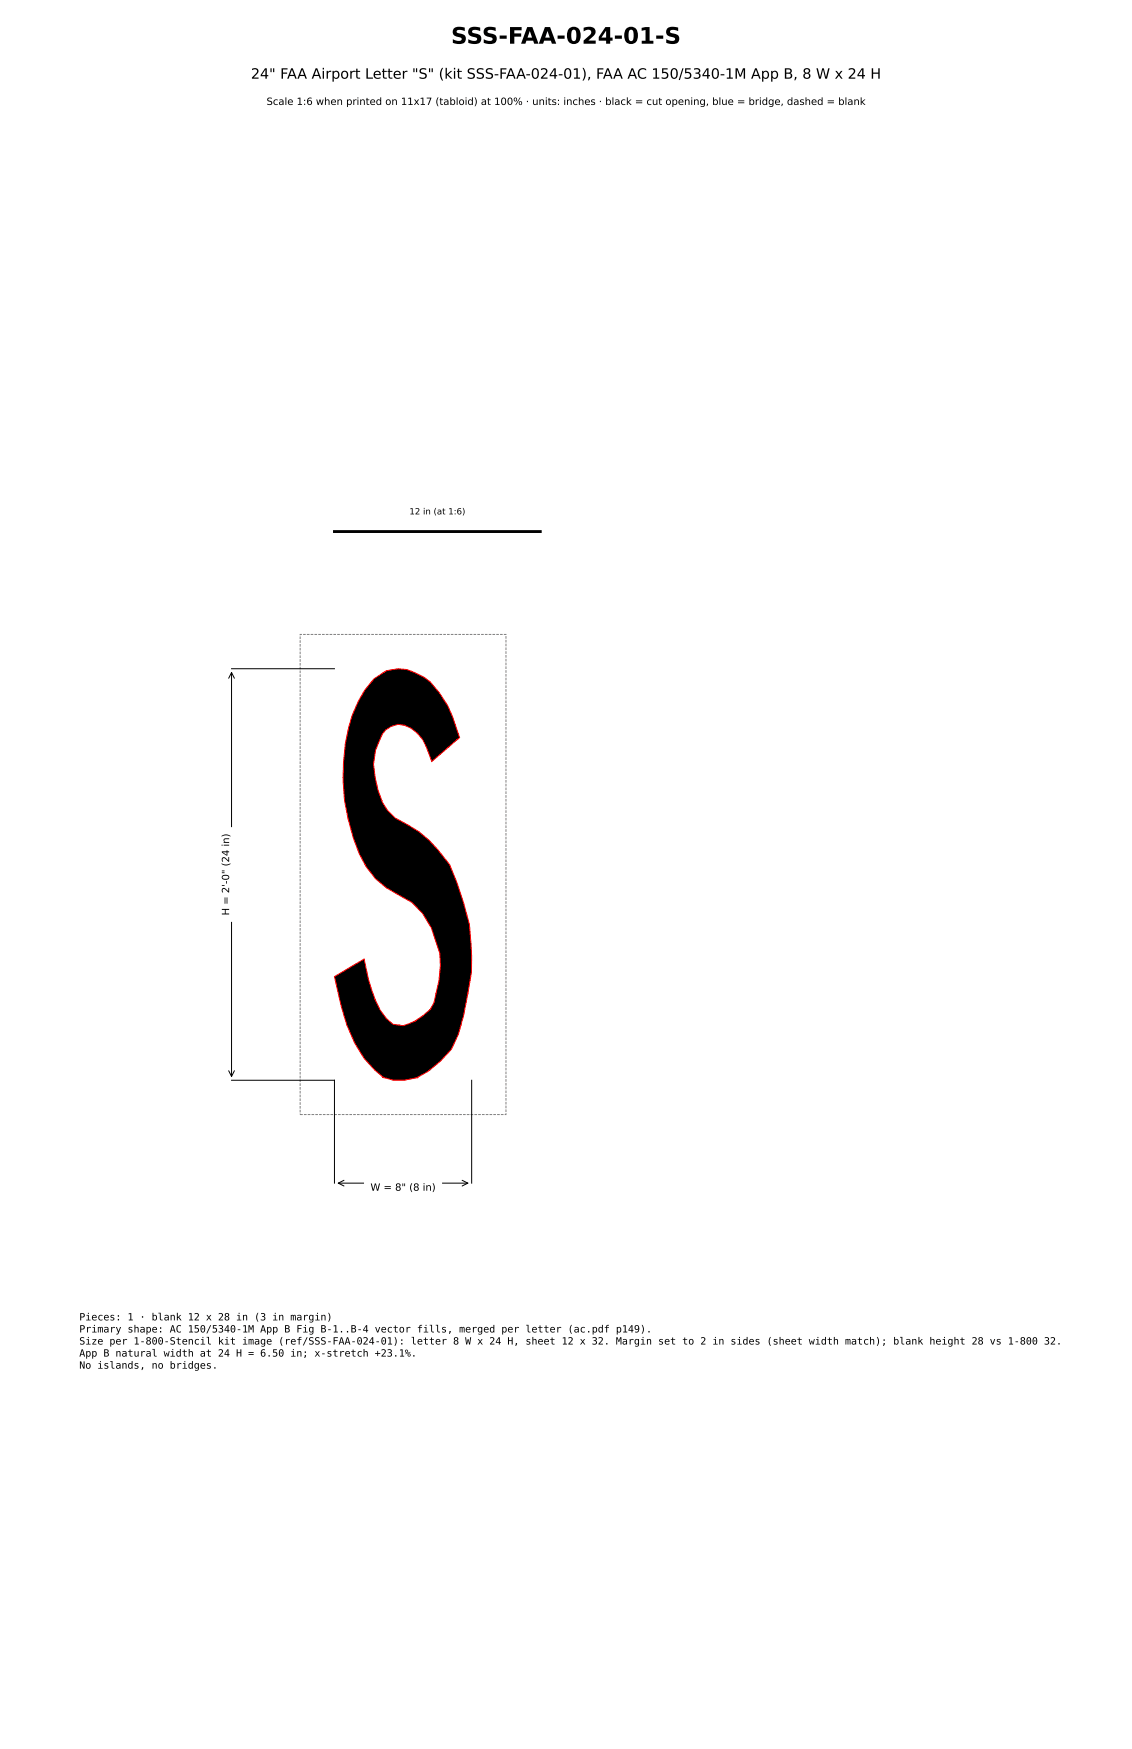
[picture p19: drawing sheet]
<svg xmlns="http://www.w3.org/2000/svg" width="279mm" height="432mm" viewBox="0 0 279 432" stroke-linecap="round" stroke-linejoin="round" font-family="sans-serif">
<defs><g id="words">
<text font-size="5.6" x="111.3" y="10.8">SSS-FAA-024-01-S</text>
<text font-size="3.5" x="61.9" y="19.4">24&quot; FAA Airport Letter &quot;S&quot; (kit SSS-FAA-024-01), FAA AC 150/5340-1M App B, 8 W x 24 H</text>
<g font-size="2.5">
<text x="65.8" y="25.9">Scale 1:6 when printed on 11x17 (tabloid) at 100% · units: inches · black = cut opening, blue = bridge, dashed = blank</text>
<text x="56.6" y="226" transform="rotate(-90 56.6 226)">H = 2'-0&quot; (24 in)</text>
<text x="91.4" y="294">W = 8&quot; (8 in)</text>
<text x="19.6" y="326">Pieces: 1 · blank 12 x 28 in (3 in margin)</text>
<text x="19.6" y="329">Primary shape: AC 150/5340-1M App B Fig B-1..B-4 vector fills, merged per letter (ac.pdf p149).</text>
<text x="19.6" y="331.9">Size per 1-800-Stencil kit image (ref/SSS-FAA-024-01): letter 8 W x 24 H, sheet 12 x 32. Margin set to 2 in sides (sheet width match); blank height 28 vs 1-800 32.</text>
<text x="19.6" y="334.9">App B natural width at 24 H = 6.50 in; x-stretch +23.1%.</text>
<text x="19.6" y="337.9">No islands, no bridges.</text>
</g>
<text font-size="2.1" x="101" y="127">12 in (at 1:6)</text>
</g></defs>
<path d="M74.1 156.6h50.8v118.6h-50.8z" fill="none" stroke="#808080" stroke-width=".25" stroke-dasharray=".7 .3" stroke-linecap="butt"/>
<path d="M92.3 167.6l3-2 1.5-.3a7.3 7.3 0 0 1 4.4 .3l3.5 1.6 1.5 1.1 1.7 2.1a22.5 22.5 0 0 1 4.5 8.6l1 3.1-6.8 5.9a20.7 20.7 0 0 0-2.7-5.9 7.2 7.2 0 0 0-5.7-3.3 5.7 5.7 0 0 0-4.5 4l-.3 .8a13.1 13.1 0 0 0-.7 9 14.7 14.7 0 0 0 4.8 9.4 29.6 29.6 0 0 1 13.7 12.1l1.6 4 1.6 4.7a37.7 37.7 0 0 1 2 12.7v4.6l-2 10.6-1.3 4.6-1.7 3.8a25.7 25.7 0 0 1-8.4 6.9l.1 .1h-.3a12.5 12.5 0 0 1-8.1-.1h-.3h.2a23.3 23.3 0 0 1-6.1-6.9l-.9-1.6-2-4.6-1.4-4.4-1.7-7.4 7.4-4.3a42.2 42.2 0 0 0 4 12.6l1.5 2.1 1.6 1.4 2.5 .3a14.1 14.1 0 0 0 6.7-4l.9-1.6 .5-2.4a28.6 28.6 0 0 0 .9-9.8l-2-6.3-.6-.9a14.2 14.2 0 0 0-7.5-7.2 20.9 20.9 0 0 1-11-13.6l-.6-2.1a44.5 44.5 0 0 1-2.1-12.7l.1-4.3 .4-4.7 .9-4 .8-3 1.6-3.6 1.2-2z" fill="#000" stroke="#f00" stroke-width=".25"/>
<path d="M56.4 167.5l.7-1.5 .8 1.5M57.1 166v99.8M57.1 165.1h25.4M56.4 264.3l.7 1.5 .8-1.5M57.1 266.7h25.4v25.4M116.4 266.7v25.4M83.5 292.1h32M84.9 291.4l-1.4 .7 1.4 .7M114.1 291.4l1.4 .7-1.4 .7" fill="none" stroke="#000" stroke-width=".25"/>
<path d="M82.5 131.2h50.8" fill="none" stroke="#000" stroke-width=".71"/>
<g fill="#fff" stroke="#fff" stroke-width=".35">
<path d="M90 290.7h18.9v5.3h-18.9z"/>
<path d="M53.3 204.4h5.3v23h-5.3z"/>
</g>
<use href="#words"/>
</svg>
